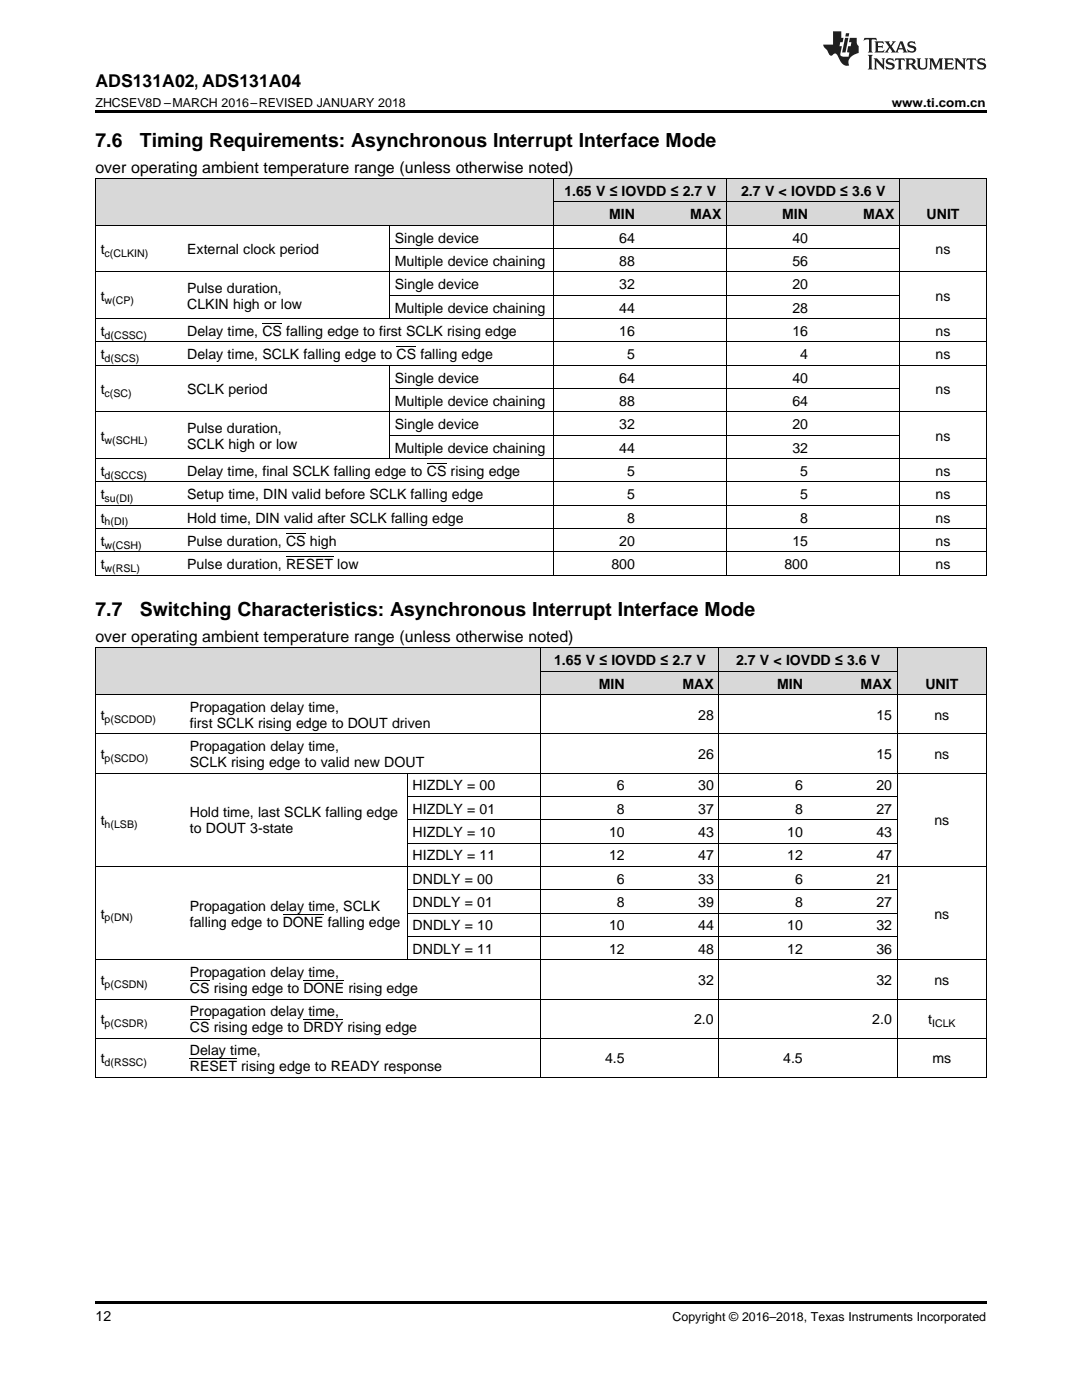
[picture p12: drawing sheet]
<svg xmlns="http://www.w3.org/2000/svg" width="216mm" height="279mm" viewBox="0 0 216 279" stroke-linecap="round" stroke-linejoin="round" font-family="sans-serif">
<defs><g id="words">
<g font-size="3.9">
<text x="19" y="29.3">7.6</text>
<text x="27.9" y="29.3">Timing Requirements: Asynchronous Interrupt Interface Mode</text>
<text x="19" y="122.9">7.7</text>
<text x="27.9" y="122.9">Switching Characteristics: Asynchronous Interrupt Interface Mode</text>
</g>
<text font-size="3.5" x="19" y="17.3">ADS131A02, ADS131A04</text>
<g font-size="3.2">
<text x="19" y="34.4">over operating ambient temperature range (unless otherwise noted)</text>
<text x="19" y="128.1">over operating ambient temperature range (unless otherwise noted)</text>
</g>
<g font-size="2.8">
<text x="112.6" y="39.1">1.65 V ≤ IOVDD ≤ 2.7 V</text>
<text x="147.9" y="39.1">2.7 V &lt; IOVDD ≤ 3.6 V</text>
<text x="121.5" y="43.7">MIN</text>
<text x="137.7" y="43.7">MAX</text>
<text x="156.1" y="43.7">MIN</text>
<text x="172.2" y="43.7">MAX</text>
<text x="184.9" y="43.7">UNIT</text>
<text x="20.1" y="50.7">t</text>
<text x="37.4" y="50.7">External clock period</text>
<text x="78.8" y="48.4">Single device</text>
<text x="78.8" y="53.1">Multiple device chaining</text>
<text x="123.6" y="48.4">64</text>
<text x="123.6" y="53.1">88</text>
<text x="158.1" y="48.4">40</text>
<text x="158.1" y="53.1">56</text>
<text x="186.7" y="50.7">ns</text>
<text x="37.4" y="58.5">Pulse duration,</text>
<text x="78.8" y="57.7">Single device</text>
<text x="123.6" y="57.7">32</text>
<text x="158.1" y="57.7">20</text>
<text x="20.1" y="60">t</text>
<text x="37.4" y="61.6">CLKIN high or low</text>
<text x="78.8" y="62.4">Multiple device chaining</text>
<text x="123.6" y="62.4">44</text>
<text x="158.1" y="62.4">28</text>
<text x="186.7" y="60">ns</text>
<text x="20.1" y="67">t</text>
<text x="20.1" y="71.7">t</text>
<text x="37.4" y="67">Delay time, CS falling edge to first SCLK rising edge</text>
<text x="37.4" y="71.7">Delay time, SCLK falling edge to CS falling edge</text>
<text x="123.6" y="67">16</text>
<text x="125.1" y="71.7">5</text>
<text x="158.1" y="67">16</text>
<text x="159.7" y="71.7">4</text>
<text x="186.7" y="67">ns</text>
<text x="186.7" y="71.7">ns</text>
<text x="78.8" y="76.3">Single device</text>
<text x="123.6" y="76.3">64</text>
<text x="158.1" y="76.3">40</text>
<text x="20.1" y="78.7">t</text>
<text x="37.4" y="78.7">SCLK period</text>
<text x="78.8" y="81">Multiple device chaining</text>
<text x="123.6" y="81">88</text>
<text x="158.1" y="81">64</text>
<text x="186.7" y="78.7">ns</text>
<text x="20.1" y="88">t</text>
<text x="37.4" y="86.4">Pulse duration,</text>
<text x="37.4" y="89.6">SCLK high or low</text>
<text x="78.8" y="85.7">Single device</text>
<text x="123.6" y="85.7">32</text>
<text x="158.1" y="85.7">20</text>
<text x="186.7" y="88">ns</text>
<text x="20.1" y="95">t</text>
<text x="37.4" y="95">Delay time, final SCLK falling edge to CS rising edge</text>
<text x="78.8" y="90.3">Multiple device chaining</text>
<text x="123.6" y="90.3">44</text>
<text x="125.1" y="95">5</text>
<text x="158.1" y="90.3">32</text>
<text x="159.7" y="95">5</text>
<text x="186.7" y="95">ns</text>
<text x="20.1" y="99.6">t</text>
<text x="37.4" y="99.6">Setup time, DIN valid before SCLK falling edge</text>
<text x="125.1" y="99.6">5</text>
<text x="159.7" y="99.6">5</text>
<text x="186.7" y="99.6">ns</text>
<text x="20.1" y="104.3">t</text>
<text x="37.4" y="104.3">Hold time, DIN valid after SCLK falling edge</text>
<text x="125.1" y="104.3">8</text>
<text x="159.7" y="104.3">8</text>
<text x="186.7" y="104.3">ns</text>
<text x="20.1" y="108.9">t</text>
<text x="20.1" y="113.6">t</text>
<text x="37.4" y="108.9">Pulse duration, CS high</text>
<text x="37.4" y="113.6">Pulse duration, RESET low</text>
<text x="122" y="113.6">800</text>
<text x="123.6" y="108.9">20</text>
<text x="156.5" y="113.6">800</text>
<text x="158.1" y="108.9">15</text>
<text x="186.7" y="108.9">ns</text>
<text x="186.7" y="113.6">ns</text>
<text x="110.6" y="132.8">1.65 V ≤ IOVDD ≤ 2.7 V</text>
<text x="119.5" y="137.4">MIN</text>
<text x="136.2" y="137.4">MAX</text>
<text x="146.9" y="132.8">2.7 V &lt; IOVDD ≤ 3.6 V</text>
<text x="155" y="137.4">MIN</text>
<text x="171.7" y="137.4">MAX</text>
<text x="184.6" y="137.4">UNIT</text>
<text x="20.1" y="143.7">t</text>
<text x="37.9" y="142.1">Propagation delay time,</text>
<text x="139.3" y="143.7">28</text>
<text x="174.9" y="143.7">15</text>
<text x="186.4" y="143.7">ns</text>
<text x="37.9" y="145.2">first SCLK rising edge to DOUT driven</text>
<text x="37.9" y="149.9">Propagation delay time,</text>
<text x="20.1" y="151.5">t</text>
<text x="37.9" y="153.1">SCLK rising edge to valid new DOUT</text>
<text x="139.3" y="151.5">26</text>
<text x="174.9" y="151.5">15</text>
<text x="186.4" y="151.5">ns</text>
<text x="82.3" y="157.7">HIZDLY = 00</text>
<text x="123.1" y="157.7">6</text>
<text x="139.3" y="157.7">30</text>
<text x="158.6" y="157.7">6</text>
<text x="174.9" y="157.7">20</text>
<text x="20.1" y="164.7">t</text>
<text x="37.9" y="163.1">Hold time, last SCLK falling edge</text>
<text x="37.9" y="166.3">to DOUT 3-state</text>
<text x="82.3" y="162.4">HIZDLY = 01</text>
<text x="82.3" y="167">HIZDLY = 10</text>
<text x="121.5" y="167">10</text>
<text x="123.1" y="162.4">8</text>
<text x="139.3" y="162.4">37</text>
<text x="139.3" y="167">43</text>
<text x="157.1" y="167">10</text>
<text x="158.6" y="162.4">8</text>
<text x="174.9" y="162.4">27</text>
<text x="174.9" y="167">43</text>
<text x="186.4" y="164.7">ns</text>
<text x="82.3" y="171.7">HIZDLY = 11</text>
<text x="121.5" y="171.7">12</text>
<text x="139.3" y="171.7">47</text>
<text x="157.1" y="171.7">12</text>
<text x="174.9" y="171.7">47</text>
<text x="82.3" y="176.4">DNDLY = 00</text>
<text x="123.1" y="176.4">6</text>
<text x="139.3" y="176.4">33</text>
<text x="158.6" y="176.4">6</text>
<text x="174.9" y="176.4">21</text>
<text x="20.1" y="183.3">t</text>
<text x="37.9" y="181.8">Propagation delay time, SCLK</text>
<text x="37.9" y="184.9">falling edge to DONE falling edge</text>
<text x="82.3" y="181">DNDLY = 01</text>
<text x="82.3" y="185.7">DNDLY = 10</text>
<text x="121.5" y="185.7">10</text>
<text x="123.1" y="181">8</text>
<text x="139.3" y="181">39</text>
<text x="139.3" y="185.7">44</text>
<text x="157.1" y="185.7">10</text>
<text x="158.6" y="181">8</text>
<text x="174.9" y="181">27</text>
<text x="174.9" y="185.7">32</text>
<text x="186.4" y="183.3">ns</text>
<text x="82.3" y="190.3">DNDLY = 11</text>
<text x="121.5" y="190.3">12</text>
<text x="139.3" y="190.3">48</text>
<text x="157.1" y="190.3">12</text>
<text x="174.9" y="190.3">36</text>
<text x="20.1" y="196.6">t</text>
<text x="37.9" y="195">Propagation delay time,</text>
<text x="139.3" y="196.6">32</text>
<text x="174.9" y="196.6">32</text>
<text x="186.4" y="196.6">ns</text>
<text x="37.9" y="198.2">CS rising edge to DONE rising edge</text>
<text x="37.9" y="202.8">Propagation delay time,</text>
<text x="20.1" y="204.4">t</text>
<text x="37.9" y="206">CS rising edge to DRDY rising edge</text>
<text x="138.5" y="204.4">2.0</text>
<text x="174.1" y="204.4">2.0</text>
<text x="185.2" y="204.4">t</text>
<text x="20.1" y="212.2">t</text>
<text x="37.9" y="210.6">Delay time,</text>
<text x="37.9" y="213.8">RESET rising edge to READY response</text>
<text x="120.7" y="212.2">4.5</text>
<text x="156.3" y="212.2">4.5</text>
<text x="186.1" y="212.2">ms</text>
<text x="19" y="263.6">12</text>
</g>
<g font-size="2.5">
<text x="19" y="21.4">ZHCSEV8D –MARCH 2016–REVISED JANUARY 2018</text>
<text x="177.9" y="21.4">www.ti.com.cn</text>
<text x="134.2" y="263.6">Copyright © 2016–2018, Texas Instruments Incorporated</text>
</g>
<g font-size="2.1">
<text x="20.9" y="51.3">c(CLKIN)</text>
<text x="20.9" y="60.6">w(CP)</text>
<text x="20.9" y="67.6">d(CSSC)</text>
<text x="20.9" y="72.2">d(SCS)</text>
<text x="20.9" y="79.2">c(SC)</text>
<text x="20.9" y="88.5">w(SCHL)</text>
<text x="20.9" y="95.5">d(SCCS)</text>
<text x="20.9" y="100.2">su(DI)</text>
<text x="20.9" y="104.8">h(DI)</text>
<text x="20.9" y="109.5">w(CSH)</text>
<text x="20.9" y="114.2">w(RSL)</text>
<text x="20.9" y="144.2">p(SCDOD)</text>
<text x="20.9" y="152">p(SCDO)</text>
<text x="20.9" y="165.3">h(LSB)</text>
<text x="20.9" y="183.9">p(DN)</text>
<text x="20.9" y="197.1">p(CSDN)</text>
<text x="20.9" y="205">p(CSDR)</text>
<text x="186" y="205">ICLK</text>
<text x="20.9" y="212.8">d(RSSC)</text>
</g>
</g></defs>
<g fill="#d8d8d8">
<path d="M19 129.4h17.8v9.3h-17.8z"/>
<path d="M36.8 129.4h44.5v9.3h-44.5z"/>
<path d="M81.3 129.4h26.6v9.3h-26.6z"/>
<path d="M179.1 129.4h17.7v9.3h-17.7z"/>
<path d="M107.9 134h17.8v4.7h-17.8z"/>
<path d="M125.7 134h17.8v4.7h-17.8z"/>
<path d="M143.5 134h17.8v4.7h-17.8z"/>
<path d="M161.3 134h17.8v4.7h-17.8z"/>
<path d="M107.9 129.4h17.8v4.6h-17.8z"/>
<path d="M125.7 129.4h17.8v4.6h-17.8z"/>
<path d="M143.5 129.4h17.8v4.6h-17.8z"/>
<path d="M161.3 129.4h17.8v4.6h-17.8z"/>
<path d="M19 35.7h17.3v9.3h-17.3z"/>
<path d="M36.3 35.7h41.4v9.3h-41.4z"/>
<path d="M77.7 35.7h32.8v9.3h-32.8z"/>
<path d="M179.6 35.7h17.2v9.3h-17.2z"/>
<path d="M110.5 40.4h17.3v4.6h-17.3z"/>
<path d="M127.8 40.4h17.3v4.6h-17.3z"/>
<path d="M145.1 40.4h17.2v4.6h-17.2z"/>
<path d="M162.3 40.4h17.3v4.6h-17.3z"/>
<path d="M110.5 35.7h17.3v4.7h-17.3z"/>
<path d="M127.8 35.7h17.3v4.7h-17.3z"/>
<path d="M145.1 35.7h17.2v4.7h-17.2z"/>
<path d="M162.3 35.7h17.3v4.7h-17.3z"/>
</g>
<g fill="#000">
<path d="M19 22h177.8v.5h-177.8zM19 114.8l.2 .1zM77.6 114.8l.1 .1zM110.4 114.8l.1 .1zM127.7 114.8l.1 .1zM145 114.8l.1 .1zM162.2 114.8l.1 .1zM179.5 114.8l.1 .1zM196.7 114.8l.1 .1zM19 215.1h.2zM81.2 215.1h.1zM107.8 215.1h.1z"/>
<path d="M125.6 215.1h.1zM143.4 215.1h.1zM161.2 215.1h.1zM179 215.1h.1zM196.7 215.1h.1zM19 259.7h177.8v.5h-177.8z"/>
</g>
<g fill="none" stroke="#000" stroke-width=".2">
<path d="M19 35.6h177.8M19.1 35.7v79.2M110.5 35.7v79.2M145 35.7v79.2M179.5 35.7v79.2M196.8 35.7v79.2M19 54.3h177.8M19 45h177.8M77.7 45v18.6M77.7 58.9h101.9M77.7 49.6h101.9M110.5 40.3h69.1"/>
<path d="M19 72.9h177.8M19 68.2h177.8M19 63.6h177.8M77.7 72.9v18.7M77.7 77.6h101.9M19 96.2h177.8M19 91.5h177.8M19 82.2h177.8M77.7 86.9h101.9M19 114.8h177.8M19 110.2h177.8M19 105.5h177.8"/>
<path d="M19 100.8h177.8M19 138.6h177.8M19 129.3h177.8M19.1 129.3v85.8M107.9 129.3v85.8M107.9 134h71.2M143.5 129.3v85.8M179 129.3v85.8M196.8 129.3v85.8M19 154.3h177.8M19 146.5h177.8M81.2 154.3v37.3"/>
<path d="M81.3 158.9h97.8M19 172.9h177.8M81.3 177.6h97.8M81.3 168.3h97.8M81.3 163.6h97.8M19 199.4h177.8M19 191.5h177.8M81.3 186.9h97.8M81.3 182.2h97.8M19 215h177.8M19 207.2h177.8"/>
</g>
<g fill="#231f20">
<path d="M172.5 7.6l-.1 .5 .4-.2h.6v.1v2.1l-.2 .4h.9l-.2-.4v-2.1l.1-.1h.5l.5 .2-.2-.5zM174.5 8.3l.2 .3v1.5l-.2 .4h1.8l.2-.6a1.04 1.04 0 0 1-1.3 .2v-.7h.6l.3 .2v-.6l-.3 .2h-.6v-.6l.8-.1 .4 .3-.2-.5zM176.5 8.3l.9 1.1-.9 1.1h.8l-.2-.2 .4-.7 .5 .7-.2 .2h1.5l-.2-.2 .2-.4h.9l.1 .4-.2 .2h1l-.3-.3-.7-1.9h-.5l-.9 2-.8-1 .9-1h-.8l.1 .3-.4 .5-.3-.6 .1-.2zM179.7 8.6l.4 1h-.7zM181.3 8.4a.63 .63 0 0 0-.2 .7 .63 .63 0 0 0 .6 .4l.6 .2 .1 .2a.75 .75 0 0 1-.7 .4 .75 .75 0 0 1-.6-.5l.1 .7 .1-.1a1.11 1.11 0 0 0 1.5-.6 1.13 1.13 0 0 0-1.2-.8l-.1-.4a1.04 1.04 0 0 1 1.2 .2l-.2-.5-.2 .1-.4-.2zM173.2 10.9l.2 .4v2.2l-.2 .4h1l-.3-.4v-2.2l.3-.4zM174.3 11.6l.3 .4v1.5l-.3 .4h.8l-.2-.4v-1.3l1.5 1.7v-1.9l.2-.4h-.7l.2 .4v.9l-1.1-1.3zM177 11.8a.62 .62 0 0 0-.2 .7 .62 .62 0 0 0 .6 .4l.6 .1 .1 .3a.76 .76 0 0 1-.7 .3 .76 .76 0 0 1-.7-.4l.2 .7 .1-.1a1.11 1.11 0 0 0 1.5-.6 1.13 1.13 0 0 0-1.2-.8l-.1-.4a1.04 1.04 0 0 1 1.2 .2l-.2-.6-.2 .1-.5-.1zM178.7 11.6l-.2 .6a.61 .61 0 0 1 .8-.3v1.6l-.2 .4h.9l-.2-.4v-1.6a.63 .63 0 0 1 .7 .3l-.1-.6zM180.6 11.6l.3 .4v1.5l-.3 .4h1l-.2-.2-.1-.8 .6 .2a.76 .76 0 0 0 1.2 .7l-1-1a.58 .58 0 0 0 .6-.5 .58 .58 0 0 0-.5-.6zM181.4 11.9h.1a.45 .45 0 0 1 .5 .1 .45 .45 0 0 1 .1 .5l-.8 .2zM182.9 11.6l.2 .2a2.17 2.17 0 0 0 .3 1.9 .99 .99 0 0 0 1.6-.6v-1.1l.2-.4h-.7l.2 .2a1.92 1.92 0 0 1-.2 1.8 .6 .6 0 0 1-.9-.5v-1.1l.2-.4zM185.4 11.6l.2 .4v1.5l-.2 .4h.7l-.2-.4v-1.4l.8 1.8 .8-1.8v1.4l-.2 .4h.9l-.2-.4v-1.5l.2-.4h-.8l-.6 1.5-.6-1.5zM188.4 11.6l.2 .4v1.5l-.2 .4h1.8l.1-.6a1.04 1.04 0 0 1-1.2 .1v-.6h.5l.4 .2v-.6l-.4 .2h-.5v-.7h.8l.3 .3-.1-.6zM190.5 11.6l.2 .4v1.5l-.2 .4h.7l-.2-.4v-1.3l1.5 1.7v-1.9l.2-.4h-.7l.2 .4v.9l-1.1-1.3zM192.9 11.6l-.1 .6a.61 .61 0 0 1 .7-.3l.1 1.6-.3 .4h1l-.3-.4 .1-1.6a.63 .63 0 0 1 .7 .3l-.1-.6zM195.2 11.8a.62 .62 0 0 0-.2 .7 .62 .62 0 0 0 .6 .4l.6 .1 .1 .3a.76 .76 0 0 1-.7 .3 .76 .76 0 0 1-.6-.4l.1 .7 .1-.1a1.11 1.11 0 0 0 1.6-.6 1.13 1.13 0 0 0-1.3-.8l-.1-.4a1.04 1.04 0 0 1 1.2 .2l-.1-.6-.2 .1-.5-.1z"/>
<path d="M166.2 6.3v2.6h-1.9v.4l.8 .9a.91 .91 0 0 0 1 .8 .56 .56 0 0 1 .5-.3 .56 .56 0 0 1 .5 .3l.4 .8a1.53 1.53 0 0 0 1.9 1.2 1.54 1.54 0 0 1 1-2.1l.9-.3v-1.4a1.52 1.52 0 0 1-.4-1.6h-1.3l-.2 .8h.5l-.2 .8h-.5l-.1 1v.2l.4 .1-.2 .8a1.93 1.93 0 0 1-1.6-.3l.3-1.8h-.5l.2-.8h.4l.2-.8h-.4v-1.3zM168.6 7.6l-.6 2.9h.7l.6-2.9zM168.8 6.6l-.1 .7h.6l.2-.7z"/>
</g>
<path d="M52.4 64.5h3.9M79.1 69.2h3.9M85.2 92.5h3.9M57.1 111.1h9.4M57.1 106.5h3.9M37.9 195.7h3.9M56.4 182.4h8.2M60.5 195.7h8.2M37.9 211.3h9.4M37.9 203.5h3.9M60.5 203.5h8" fill="none" stroke="#000" stroke-width=".2"/>
<use href="#words"/>
</svg>
